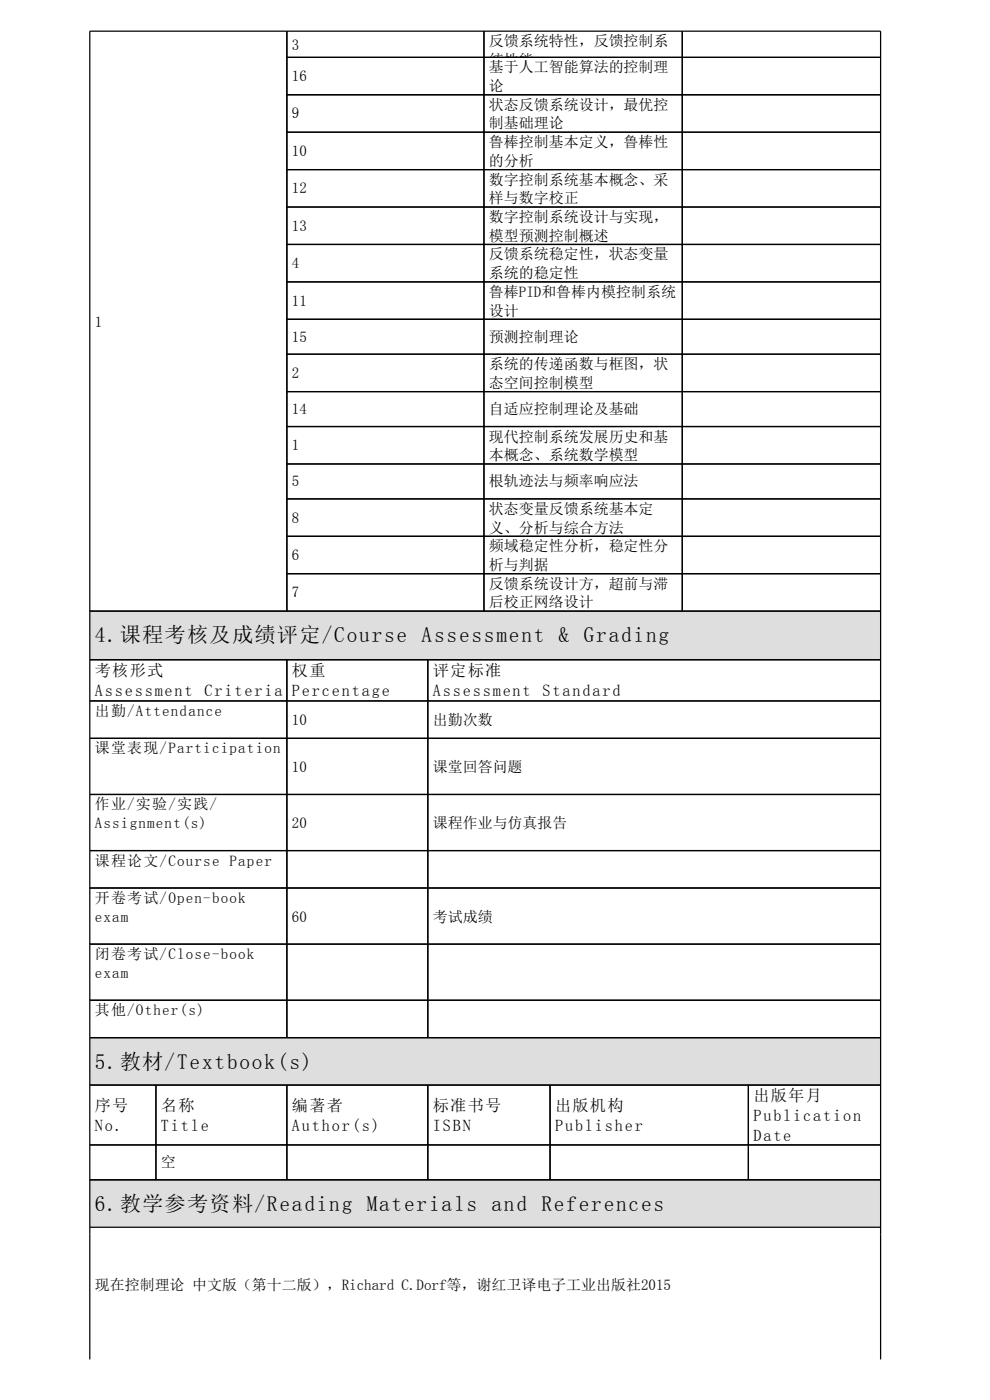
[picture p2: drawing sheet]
<svg xmlns="http://www.w3.org/2000/svg" width="210mm" height="297mm" viewBox="0 0 210 297" stroke-linecap="round" stroke-linejoin="round" font-family="sans-serif">
<defs><g id="words">
<g font-size="4.5">
<text x="20.1" y="136.3">4.课程考核及成绩评定/Course Assessment &amp; Grading</text>
<text x="20.1" y="226.7">5.教材/Textbook(s)</text>
<text x="20.1" y="256.9">6.教学参考资料/Reading Materials and References</text>
</g>
<g font-size="3.4">
<text x="20.1" y="143.4">考核形式</text>
<text x="61.9" y="143.4">权重</text>
<text x="91.8" y="143.4">评定标准</text>
<text x="20.1" y="147.6">Assessment</text>
<text x="43.4" y="147.6">Criteria</text>
<text x="61.9" y="147.6">Percentage</text>
<text x="91.8" y="147.6">Assessment</text>
<text x="115.1" y="147.6">Standard</text>
<text x="159.8" y="233.6">出版年月</text>
<text x="20.1" y="235.7">序号</text>
<text x="20.1" y="240">No.</text>
<text x="34.1" y="235.7">名称</text>
<text x="34.1" y="240">Title</text>
<text x="61.9" y="235.7">编著者</text>
<text x="61.9" y="240">Author(s)</text>
<text x="91.8" y="235.7">标准书号</text>
<text x="91.8" y="240">ISBN</text>
<text x="117.7" y="235.7">出版机构</text>
<text x="117.7" y="240">Publisher</text>
<text x="159.8" y="237.9">Publication</text>
<text x="159.8" y="242.1">Date</text>
</g>
<g font-size="3.2">
<text x="61.9" y="10.6">3</text>
<text x="103.7" y="9.8">反馈系统特性，反馈控制系</text>
<text x="61.9" y="17.2">16</text>
<text x="103.7" y="13.8">统性能</text>
<text x="103.7" y="15.3">基于人工智能算法的控制理</text>
<text x="103.7" y="19.3">论</text>
<text x="103.7" y="23.3">状态反馈系统设计，最优控</text>
<text x="61.9" y="25.1">9</text>
<text x="103.7" y="27.3">制基础理论</text>
<text x="61.9" y="33.1">10</text>
<text x="103.7" y="31.2">鲁棒控制基本定义，鲁棒性</text>
<text x="103.7" y="35.2">的分析</text>
<text x="61.9" y="41">12</text>
<text x="103.7" y="39.2">数字控制系统基本概念、采</text>
<text x="103.7" y="43.1">样与数字校正</text>
<text x="103.7" y="47.1">数字控制系统设计与实现，</text>
<text x="61.9" y="48.9">13</text>
<text x="103.7" y="51.1">模型预测控制概述</text>
<text x="61.9" y="56.9">4</text>
<text x="103.7" y="55">反馈系统稳定性，状态变量</text>
<text x="103.7" y="59">系统的稳定性</text>
<text x="61.9" y="64.8">11</text>
<text x="103.7" y="63">鲁棒PID和鲁棒内模控制系统</text>
<text x="20.1" y="69.3">1</text>
<text x="103.7" y="66.9">设计</text>
<text x="61.9" y="72.5">15</text>
<text x="103.7" y="72.5">预测控制理论</text>
<text x="61.9" y="80.2">2</text>
<text x="103.7" y="78.3">系统的传递函数与框图，状</text>
<text x="103.7" y="82.3">态空间控制模型</text>
<text x="61.9" y="87.8">14</text>
<text x="103.7" y="87.8">自适应控制理论及基础</text>
<text x="61.9" y="95.5">1</text>
<text x="103.7" y="93.7">现代控制系统发展历史和基</text>
<text x="103.7" y="97.6">本概念、系统数学模型</text>
<text x="61.9" y="103.2">5</text>
<text x="103.7" y="103.2">根轨迹法与频率响应法</text>
<text x="61.9" y="110.9">8</text>
<text x="103.7" y="109">状态变量反馈系统基本定</text>
<text x="103.7" y="113">义、分析与综合方法</text>
<text x="61.9" y="118.8">6</text>
<text x="103.7" y="116.9">频域稳定性分析，稳定性分</text>
<text x="103.7" y="120.9">析与判据</text>
<text x="103.7" y="124.9">反馈系统设计方，超前与滞</text>
<text x="61.9" y="126.7">7</text>
<text x="103.7" y="128.9">后校正网络设计</text>
<text x="20.1" y="151.9">出勤/Attendance</text>
<text x="61.9" y="153.7">10</text>
<text x="91.8" y="153.7">出勤次数</text>
<text x="20.1" y="159.8">课堂表现/Participation</text>
<text x="61.9" y="163.8">10</text>
<text x="91.8" y="163.8">课堂回答问题</text>
<text x="20.1" y="171.7">作业/实验/实践/</text>
<text x="20.1" y="175.7">Assignment(s)</text>
<text x="61.9" y="175.7">20</text>
<text x="91.8" y="175.7">课程作业与仿真报告</text>
<text x="20.1" y="183.6">课程论文/Course Paper</text>
<text x="20.1" y="191.6">开卷考试/Open-book</text>
<text x="20.1" y="195.5">exam</text>
<text x="61.9" y="195.5">60</text>
<text x="91.8" y="195.5">考试成绩</text>
<text x="20.1" y="203.5">闭卷考试/Close-book</text>
<text x="20.1" y="207.4">exam</text>
<text x="20.1" y="215.4">其他/Other(s)</text>
<text x="34.1" y="247.7">空</text>
<text x="20.1" y="273.6">现在控制理论 中文版（第十二版），Richard C.Dorf等，谢红卫译电子工业出版社2015</text>
</g>
</g></defs>
<g fill="#dedede">
<path d="M19 129.6h167.8v10.4h-167.8z"/>
<path d="M19 220.1h167.8v10.1h-167.8z"/>
<path d="M19 250.3h167.8v10.1h-167.8z"/>
</g>
<g fill="none" stroke="#000" stroke-width=".26">
<path d="M60.9 6.6v123M60.9 12.2h125.9M102.7 6.6v123M144.7 6.6v123M60.9 20.1h125.9M60.9 28h125.9M60.9 36h125.9M60.9 43.9h125.9M60.9 51.9h125.9M60.9 59.8h125.9M60.9 67.7h125.9M60.9 75.1h125.9"/>
<path d="M60.9 83.1h125.9M60.9 90.5h125.9M60.9 98.4h125.9M60.9 105.8h125.9M60.9 113.8h125.9M19 129.6h167.8M19 140h167.8M60.9 140v80.1M60.9 121.7h125.9M90.8 140v80.1M19 148.7h167.8M19 156.6h167.8"/>
<path d="M19 168.5h167.8M19 180.4h167.8M19 188.4h167.8M19 200.3h167.8M19 212.2h167.8M19 220.1h167.8M19 230.2h167.8M33.1 230.2v20.1M60.9 230.2v20.1M90.8 230.2v20.1M116.7 230.2v20.1M158.7 230.2v20.1"/>
<path d="M19 242.9h167.8M19 250.3h167.8M19 260.4h167.8M19 288.4v-281.8h167.8v281.8"/>
</g>
<use href="#words"/>
</svg>
